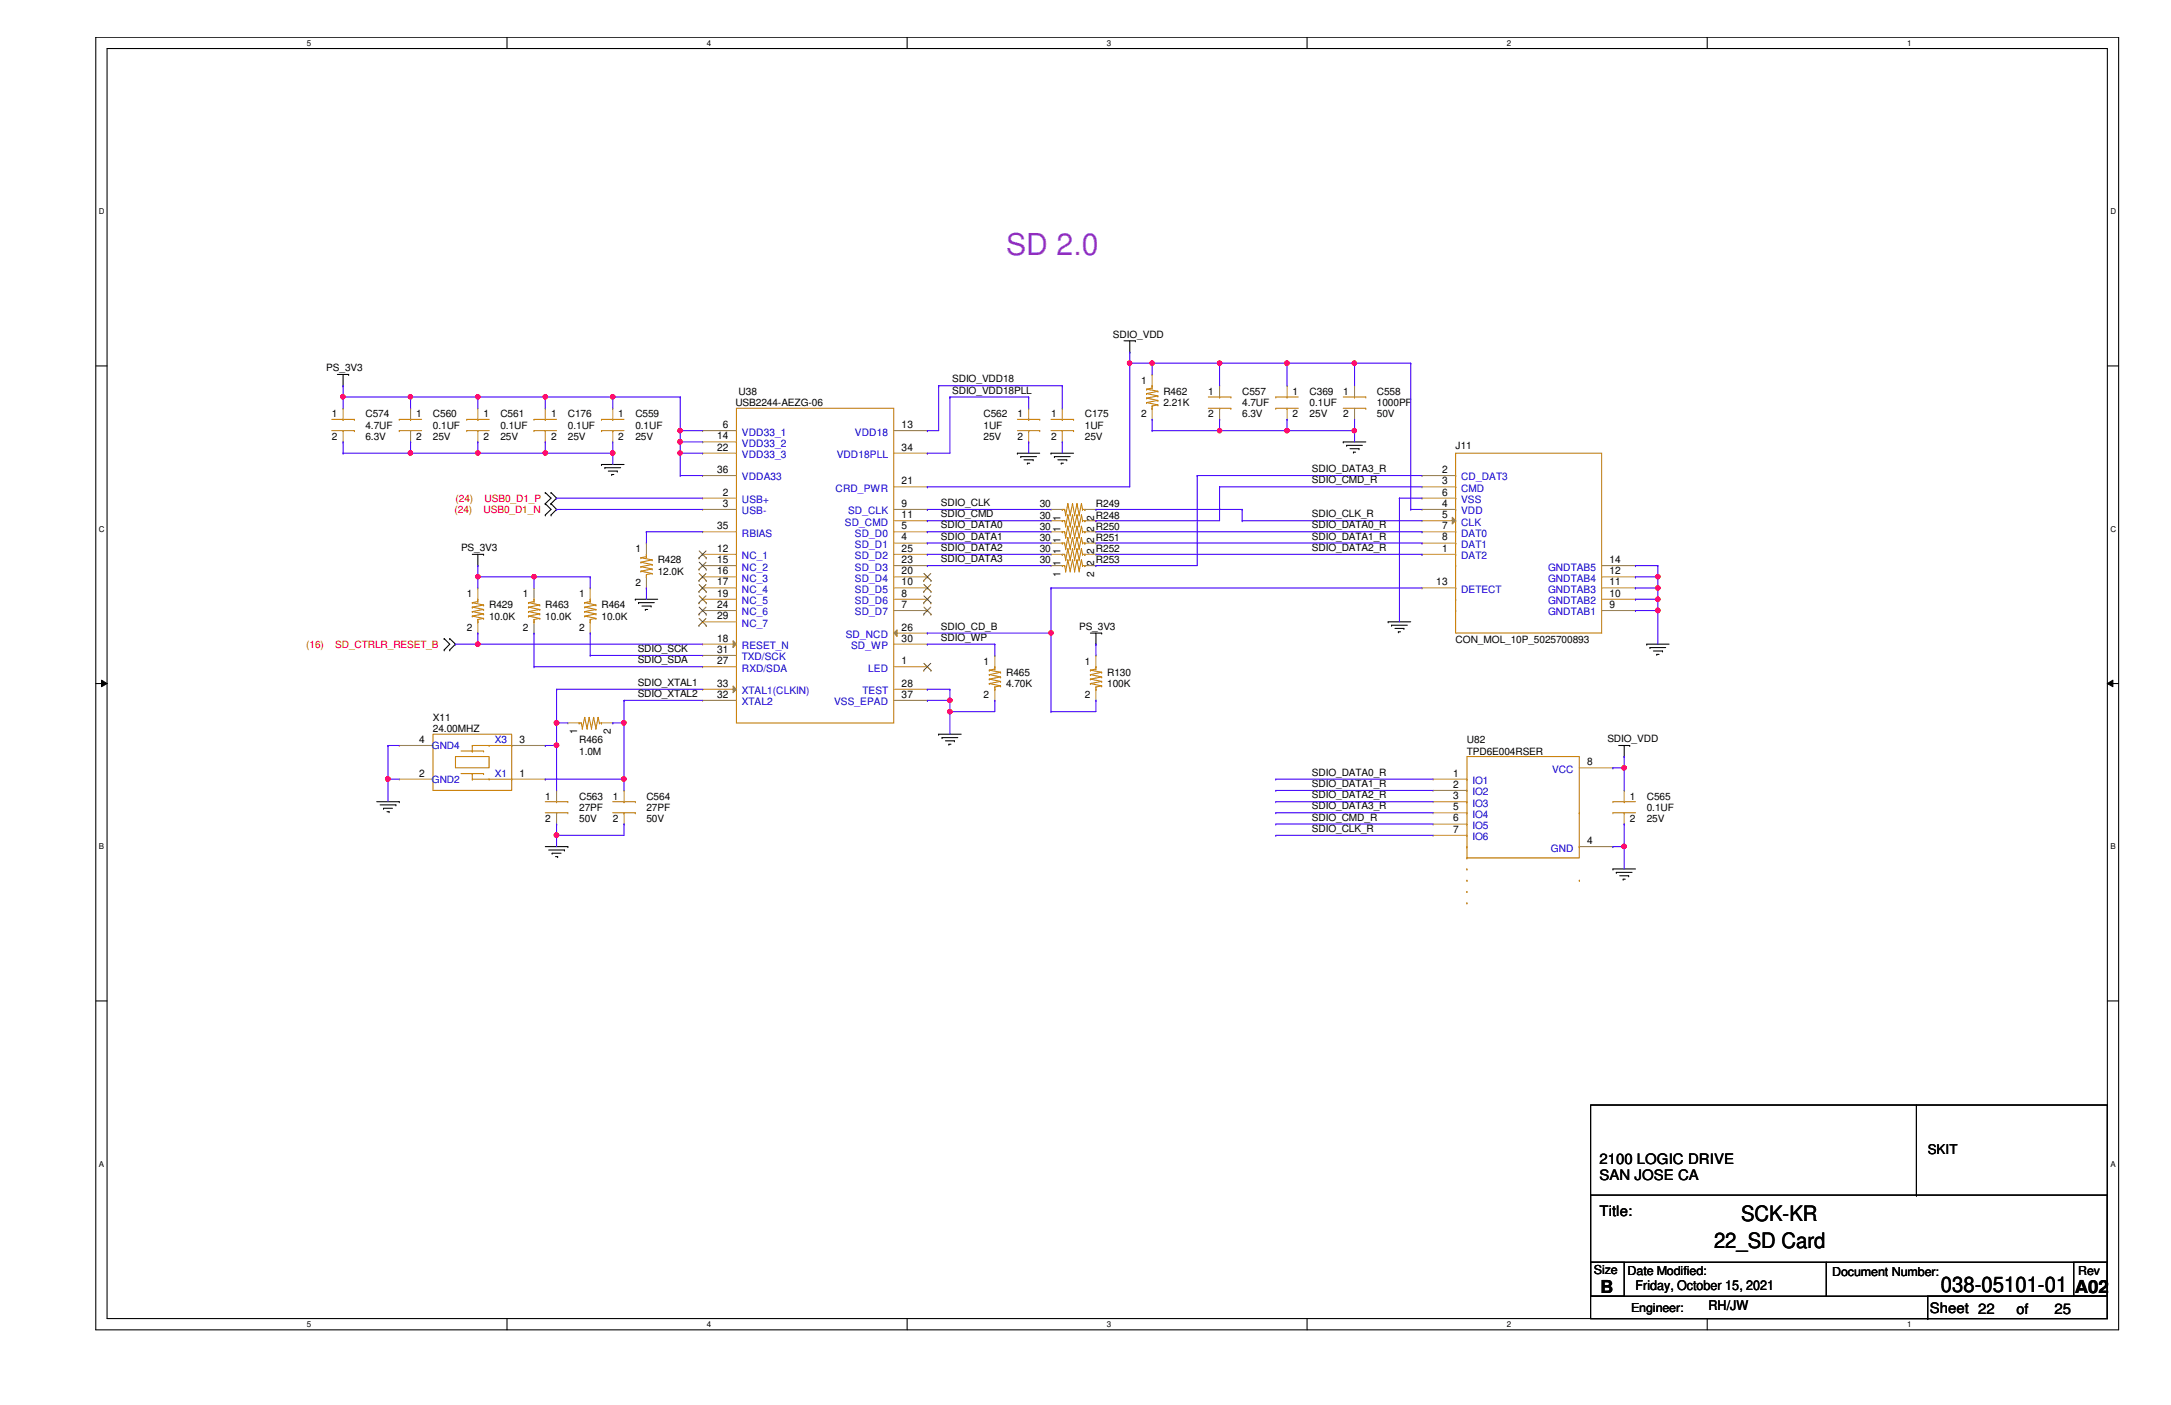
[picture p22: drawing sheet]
<svg xmlns="http://www.w3.org/2000/svg" width="432mm" height="279mm" viewBox="0 0 432 279" stroke-linecap="round" stroke-linejoin="round" font-family="sans-serif">
<defs><g id="words">
<text font-size="6" fill="#f0f" x="200.1" y="50.8">SD 2.0</text>
<g font-size="4.2">
<text x="346.3" y="242.8">SCK-KR</text>
<text x="340.9" y="248.2">22_SD Card</text>
<text x="386" y="256.9">038-05101-01</text>
</g>
<g font-size="3.6">
<text x="318.3" y="257">B</text>
<text x="412.7" y="257">A02</text>
</g>
<g font-size="2.9">
<text x="318.1" y="231.5">2100 LOGIC DRIVE</text>
<text x="318.1" y="234.7">SAN JOSE CA</text>
<text x="318.1" y="241.8">Title:</text>
<text x="383.8" y="261">Sheet 22</text>
<text x="401.1" y="261.2">of</text>
<text x="408.6" y="261.2">25</text>
</g>
<g font-size="2.7">
<text x="383.4" y="229.5">SKIT</text>
<text x="325.3" y="256.6">Friday, October 15, 2021</text>
<text x="339.8" y="260.6">RH/JW</text>
</g>
<g font-size="2.5">
<text x="317" y="253.3">Size</text>
<text x="323.7" y="253.5">Date Modified:</text>
<text x="364.4" y="253.7">Document Number:</text>
<text x="413.3" y="253.5">Rev</text>
<text x="324.4" y="260.9">Engineer:</text>
</g>
<g font-size="2">
<text x="221.4" y="67.1">SDIO_VDD</text>
<text x="64.9" y="73.8">PS_3V3</text>
<text x="189.4" y="76">SDIO_VDD18</text>
<text x="226.9" y="76.3">1</text>
<text x="66" y="83">1</text>
<text x="72.7" y="83">C574</text>
<text x="82.8" y="83">1</text>
<text x="86.1" y="83">C560</text>
<text x="96.2" y="83">1</text>
<text x="99.5" y="83">C561</text>
<text x="109.6" y="83">1</text>
<text x="112.9" y="83">C176</text>
<text x="123" y="83">1</text>
<text x="126.4" y="83">C559</text>
<text x="146.3" y="80.8">USB2244-AEZG-06</text>
<text x="146.9" y="78.5">U38</text>
<text x="189.4" y="78.3">SDIO_VDD18PLL</text>
<text x="195.6" y="83">C562</text>
<text x="202.4" y="83">1</text>
<text x="209" y="83">1</text>
<text x="215.8" y="83">C175</text>
<text x="226.9" y="83">2</text>
<text x="231.4" y="80.8">2.21K</text>
<text x="231.4" y="78.5">R462</text>
<text x="240.3" y="78.5">1</text>
<text x="240.3" y="83">2</text>
<text x="247.1" y="78.5">C557</text>
<text x="247.1" y="80.8">4.7UF</text>
<text x="247.1" y="83">6.3V</text>
<text x="257.1" y="78.5">1</text>
<text x="257.1" y="83">2</text>
<text x="260.5" y="78.5">C369</text>
<text x="260.5" y="80.8">0.1UF</text>
<text x="260.5" y="83">25V</text>
<text x="267.2" y="78.5">1</text>
<text x="267.2" y="83">2</text>
<text x="273.9" y="78.5">C558</text>
<text x="273.9" y="80.8">1000PF</text>
<text x="273.9" y="83">50V</text>
<text x="66" y="87.5">2</text>
<text x="72.7" y="85.2">4.7UF</text>
<text x="72.7" y="87.5">6.3V</text>
<text x="82.8" y="87.5">2</text>
<text x="86.1" y="85.2">0.1UF</text>
<text x="86.1" y="87.5">25V</text>
<text x="96.2" y="87.5">2</text>
<text x="99.5" y="85.2">0.1UF</text>
<text x="99.5" y="87.5">25V</text>
<text x="109.6" y="87.5">2</text>
<text x="112.9" y="85.2">0.1UF</text>
<text x="112.9" y="87.5">25V</text>
<text x="123" y="87.5">2</text>
<text x="126.4" y="85.2">0.1UF</text>
<text x="126.4" y="87.5">25V</text>
<text x="142.6" y="87.4">14</text>
<text x="142.6" y="89.6">22</text>
<text x="143.8" y="85.1">6</text>
<text x="179.3" y="85.1">13</text>
<text x="179.3" y="89.6">34</text>
<text x="195.6" y="85.2">1UF</text>
<text x="195.6" y="87.5">25V</text>
<text x="202.4" y="87.5">2</text>
<text x="209" y="87.5">2</text>
<text x="215.8" y="85.2">1UF</text>
<text x="215.8" y="87.5">25V</text>
<text x="289.5" y="89.2">J11</text>
<text x="142.6" y="94.1">36</text>
<text x="260.9" y="93.9">SDIO_DATA3_R</text>
<text x="286.8" y="94.1">2</text>
<text x="143.8" y="98.6">2</text>
<text x="143.8" y="100.8">3</text>
<text x="179.3" y="96.3">21</text>
<text x="179.3" y="100.8">9</text>
<text x="187.2" y="100.6">SDIO_CLK</text>
<text x="206.8" y="100.9">30</text>
<text x="218" y="100.9">R249</text>
<text x="260.9" y="96.1">SDIO_CMD_R</text>
<text x="286.8" y="96.3">3</text>
<text x="286.8" y="98.6">6</text>
<text x="286.8" y="100.8">4</text>
<text x="142.6" y="105.2">35</text>
<text x="179.3" y="103">11</text>
<text x="179.3" y="105.2">5</text>
<text x="179.3" y="107.5">4</text>
<text x="187.2" y="102.9">SDIO_CMD</text>
<text x="187.2" y="105.1">SDIO_DATA0</text>
<text x="187.2" y="107.3">SDIO_DATA1</text>
<text x="206.8" y="103.1">30</text>
<text x="206.8" y="107.6">30</text>
<text x="206.8" y="105.4">30</text>
<text x="210.9" y="108" transform="rotate(-90 210.9 108)">1</text>
<text x="210.9" y="105.7" transform="rotate(-90 210.9 105.7)">1</text>
<text x="210.9" y="103.5" transform="rotate(-90 210.9 103.5)">1</text>
<text x="217.6" y="108" transform="rotate(-90 217.6 108)">2</text>
<text x="217.6" y="105.7" transform="rotate(-90 217.6 105.7)">2</text>
<text x="217.6" y="103.5" transform="rotate(-90 217.6 103.5)">2</text>
<text x="218" y="103.1">R248</text>
<text x="218" y="107.6">R251</text>
<text x="218" y="105.4">R250</text>
<text x="260.9" y="102.9">SDIO_CLK_R</text>
<text x="260.9" y="105.1">SDIO_DATA0_R</text>
<text x="260.9" y="107.3">SDIO_DATA1_R</text>
<text x="286.8" y="103">5</text>
<text x="286.8" y="105.2">7</text>
<text x="286.8" y="107.5">8</text>
<text x="91.7" y="109.6">PS_3V3</text>
<text x="126.4" y="109.8">1</text>
<text x="130.8" y="112.1">R428</text>
<text x="142.6" y="109.7">12</text>
<text x="142.6" y="112">15</text>
<text x="179.3" y="109.7">25</text>
<text x="179.3" y="112">23</text>
<text x="187.2" y="111.8">SDIO_DATA3</text>
<text x="187.2" y="109.6">SDIO_DATA2</text>
<text x="206.8" y="109.8">30</text>
<text x="206.8" y="112.1">30</text>
<text x="210.9" y="112.5" transform="rotate(-90 210.9 112.5)">1</text>
<text x="210.9" y="110.2" transform="rotate(-90 210.9 110.2)">1</text>
<text x="217.6" y="112.5" transform="rotate(-90 217.6 112.5)">2</text>
<text x="217.6" y="110.2" transform="rotate(-90 217.6 110.2)">2</text>
<text x="218" y="109.8">R252</text>
<text x="218" y="112.1">R253</text>
<text x="260.9" y="109.6">SDIO_DATA2_R</text>
<text x="286.8" y="109.7">1</text>
<text x="320.1" y="112">14</text>
<text x="92.8" y="118.7">1</text>
<text x="104" y="118.7">1</text>
<text x="115.2" y="118.7">1</text>
<text x="126.4" y="116.5">2</text>
<text x="130.8" y="114.3">12.0K</text>
<text x="142.6" y="114.2">16</text>
<text x="142.6" y="116.4">17</text>
<text x="142.6" y="118.7">19</text>
<text x="179.3" y="114.2">20</text>
<text x="179.3" y="116.4">10</text>
<text x="179.3" y="118.7">8</text>
<text x="210.9" y="114.7" transform="rotate(-90 210.9 114.7)">1</text>
<text x="217.6" y="114.7" transform="rotate(-90 217.6 114.7)">2</text>
<text x="285.7" y="116.4">13</text>
<text x="320.1" y="118.7">10</text>
<text x="320.1" y="116.4">11</text>
<text x="320.1" y="114.2">12</text>
<text x="92.8" y="125.5">2</text>
<text x="97.3" y="123.2">10.0K</text>
<text x="97.3" y="121">R429</text>
<text x="104" y="125.5">2</text>
<text x="108.5" y="123.2">10.0K</text>
<text x="108.5" y="121">R463</text>
<text x="115.2" y="125.5">2</text>
<text x="119.6" y="123.2">10.0K</text>
<text x="119.6" y="121">R464</text>
<text x="142.6" y="120.9">24</text>
<text x="142.6" y="123.1">29</text>
<text x="179.3" y="120.9">7</text>
<text x="179.3" y="125.4">26</text>
<text x="187.2" y="125.2">SDIO_CD_B</text>
<text x="214.6" y="125.3">PS_3V3</text>
<text x="320.1" y="120.9">9</text>
<text x="126.8" y="129.7">SDIO_SCK</text>
<text x="126.8" y="131.9">SDIO_SDA</text>
<text x="142.6" y="127.6">18</text>
<text x="142.6" y="129.8">31</text>
<text x="179.3" y="127.6">30</text>
<text x="187.2" y="127.4">SDIO_WP</text>
<text x="289.5" y="127.9">CON_MOL_10P_5025700893</text>
<text x="126.8" y="136.4">SDIO_XTAL1</text>
<text x="142.6" y="132.1">27</text>
<text x="142.6" y="136.6">33</text>
<text x="179.3" y="132.1">1</text>
<text x="179.3" y="136.6">28</text>
<text x="195.6" y="132.2">1</text>
<text x="200.1" y="136.7">4.70K</text>
<text x="200.1" y="134.4">R465</text>
<text x="215.8" y="132.2">1</text>
<text x="220.2" y="136.7">100K</text>
<text x="220.2" y="134.4">R130</text>
<text x="86.1" y="143.3">X11</text>
<text x="126.8" y="138.6">SDIO_XTAL2</text>
<text x="142.6" y="138.8">32</text>
<text x="179.3" y="138.8">37</text>
<text x="195.6" y="138.9">2</text>
<text x="215.8" y="138.9">2</text>
<text x="83.4" y="147.7">4</text>
<text x="86.1" y="145.6">24.00MHZ</text>
<text x="103.3" y="147.7">3</text>
<text x="114.8" y="146" transform="rotate(-90 114.8 146)">1</text>
<text x="115.2" y="147.8">R466</text>
<text x="121.5" y="146" transform="rotate(-90 121.5 146)">2</text>
<text x="291.8" y="147.8">U82</text>
<text x="319.7" y="147.6">SDIO_VDD</text>
<text x="83.4" y="154.4">2</text>
<text x="103.3" y="154.4">1</text>
<text x="115.2" y="150.1">1.0M</text>
<text x="260.9" y="154.3">SDIO_DATA0_R</text>
<text x="289.1" y="154.4">1</text>
<text x="291.8" y="150.1">TPD6E004RSER</text>
<text x="315.7" y="152.2">8</text>
<text x="108.5" y="159">1</text>
<text x="115.2" y="159">C563</text>
<text x="115.2" y="161.2">27PF</text>
<text x="121.9" y="159">1</text>
<text x="128.6" y="159">C564</text>
<text x="128.6" y="161.2">27PF</text>
<text x="260.9" y="161">SDIO_DATA3_R</text>
<text x="260.9" y="156.5">SDIO_DATA1_R</text>
<text x="260.9" y="158.7">SDIO_DATA2_R</text>
<text x="289.1" y="156.7">2</text>
<text x="289.1" y="158.9">3</text>
<text x="289.1" y="161.1">5</text>
<text x="324.1" y="159">1</text>
<text x="327.5" y="159">C565</text>
<text x="327.5" y="161.2">0.1UF</text>
<text x="108.5" y="163.4">2</text>
<text x="115.2" y="163.4">50V</text>
<text x="121.9" y="163.4">2</text>
<text x="128.6" y="163.4">50V</text>
<text x="260.9" y="163.2">SDIO_CMD_R</text>
<text x="260.9" y="165.4">SDIO_CLK_R</text>
<text x="289.1" y="165.6">7</text>
<text x="289.1" y="163.4">6</text>
<text x="315.7" y="167.9">4</text>
<text x="324.1" y="163.4">2</text>
<text x="327.5" y="163.4">25V</text>
</g>
<g font-size="2" fill="#00c">
<text x="147.6" y="86.6">VDD33_1</text>
<text x="147.6" y="88.9">VDD33_2</text>
<text x="170.1" y="86.6">VDD18</text>
<text x="147.6" y="91.1">VDD33_3</text>
<text x="147.6" y="95.5">VDDA33</text>
<text x="166.4" y="91.1">VDD18PLL</text>
<text x="290.6" y="95.5">CD_DAT3</text>
<text x="147.6" y="100">USB+</text>
<text x="166.2" y="97.8">CRD_PWR</text>
<text x="290.6" y="97.8">CMD</text>
<text x="290.6" y="100">VSS</text>
<text x="147.6" y="106.7">RBIAS</text>
<text x="147.6" y="102.3">USB-</text>
<text x="168.1" y="104.5">SD_CMD</text>
<text x="168.7" y="102.3">SD_CLK</text>
<text x="170.1" y="106.7">SD_D0</text>
<text x="290.6" y="102.3">VDD</text>
<text x="290.6" y="104.5">CLK</text>
<text x="290.6" y="106.7">DAT0</text>
<text x="147.6" y="111.2">NC_1</text>
<text x="147.6" y="113.5">NC_2</text>
<text x="170.1" y="109">SD_D1</text>
<text x="170.1" y="111.2">SD_D2</text>
<text x="170.1" y="113.5">SD_D3</text>
<text x="290.6" y="109">DAT1</text>
<text x="290.6" y="111.2">DAT2</text>
<text x="307.9" y="113.5">GNDTAB5</text>
<text x="147.6" y="115.7">NC_3</text>
<text x="147.6" y="117.9">NC_4</text>
<text x="170.1" y="115.7">SD_D4</text>
<text x="170.1" y="117.9">SD_D5</text>
<text x="290.6" y="117.9">DETECT</text>
<text x="307.9" y="117.9">GNDTAB3</text>
<text x="307.9" y="115.7">GNDTAB4</text>
<text x="147.6" y="120.1">NC_5</text>
<text x="147.6" y="122.4">NC_6</text>
<text x="147.6" y="124.6">NC_7</text>
<text x="170.1" y="120.1">SD_D6</text>
<text x="170.1" y="122.4">SD_D7</text>
<text x="307.9" y="122.4">GNDTAB1</text>
<text x="307.9" y="120.1">GNDTAB2</text>
<text x="147.6" y="129.1">RESET_N</text>
<text x="147.6" y="131.3">TXD/SCK</text>
<text x="168.2" y="126.9">SD_NCD</text>
<text x="169.3" y="129.1">SD_WP</text>
<text x="147.6" y="133.6">RXD/SDA</text>
<text x="172.7" y="133.6">LED</text>
<text x="147.6" y="138">XTAL1(CLKIN)</text>
<text x="147.6" y="140.2">XTAL2</text>
<text x="165.9" y="140.2">VSS_EPAD</text>
<text x="171.6" y="138">TEST</text>
<text x="85.9" y="148.9">GND4</text>
<text x="98.4" y="147.8">X3</text>
<text x="85.9" y="155.7">GND2</text>
<text x="98.4" y="154.5">X1</text>
<text x="292.9" y="155.9">IO1</text>
<text x="308.7" y="153.7">VCC</text>
<text x="292.9" y="158.2">IO2</text>
<text x="292.9" y="160.4">IO3</text>
<text x="292.9" y="167.1">IO6</text>
<text x="292.9" y="164.8">IO5</text>
<text x="292.9" y="162.6">IO4</text>
<text x="308.5" y="169.3">GND</text>
</g>
<g font-size="2" fill="#f00">
<text x="90.4" y="102">(24)</text>
<text x="90.6" y="99.8">(24)</text>
<text x="96.2" y="102">USB0_D1_N</text>
<text x="96.4" y="99.8">USB0_D1_P</text>
<text x="60.9" y="128.8">(16)</text>
<text x="66.7" y="128.8">SD_CTRLR_RESET_B</text>
</g>
<g font-size="1.6">
<text x="61" y="9.1">5</text>
<text x="140.6" y="9.1">4</text>
<text x="220.2" y="9.1">3</text>
<text x="299.7" y="9.1">2</text>
<text x="379.3" y="9.1">1</text>
<text x="19.6" y="42.6">D</text>
<text x="419.7" y="42.6">D</text>
<text x="19.6" y="105.7">C</text>
<text x="419.7" y="105.7">C</text>
<text x="19.6" y="168.9">B</text>
<text x="419.7" y="168.9">B</text>
<text x="19.6" y="232">A</text>
<text x="419.7" y="232">A</text>
<text x="61" y="263.9">5</text>
<text x="140.6" y="263.9">4</text>
<text x="220.2" y="263.9">3</text>
<text x="299.7" y="263.9">2</text>
<text x="379.3" y="263.9">1</text>
</g>
</g></defs>
<path d="M19.1 7.4h402.3v257.1h-402.3zM21.3 9.7h397.8v252.5h-397.8z" fill="none" stroke="#000" stroke-width=".21"/>
<g fill="#fff">
<path d="M61 7.7h.9v1.7h-.9z"/>
<path d="M61 262.5h.9v1.7h-.9z"/>
</g>
<path d="M100.8 7.4v2.3M100.8 262.2v2.3" fill="none" stroke="#000" stroke-width=".21"/>
<g fill="#fff">
<path d="M140.6 7.7h.9v1.7h-.9z"/>
<path d="M140.6 262.5h.9v1.7h-.9z"/>
</g>
<path d="M180.4 7.4v2.3M180.4 262.2v2.3" fill="none" stroke="#000" stroke-width=".21"/>
<g fill="#fff">
<path d="M220.2 7.7h.9v1.7h-.9z"/>
<path d="M220.2 262.5h.9v1.7h-.9z"/>
</g>
<path d="M260 7.4v2.3M260 262.2v2.3" fill="none" stroke="#000" stroke-width=".21"/>
<g fill="#fff">
<path d="M299.7 7.7h.9v1.7h-.9z"/>
<path d="M299.7 262.5h.9v1.7h-.9z"/>
</g>
<path d="M339.6 7.4v2.3M339.6 262.2v2.3" fill="none" stroke="#000" stroke-width=".21"/>
<g fill="#fff">
<path d="M379.3 7.7h.9v1.7h-.9z"/>
<path d="M379.3 262.5h.9v1.7h-.9z"/>
<path d="M19.6 41.2h1.2v1.8h-1.2z"/>
<path d="M419.7 41.2h1.2v1.8h-1.2z"/>
<path d="M19.6 104.3h1.2v1.8h-1.2z"/>
<path d="M419.7 104.3h1.2v1.8h-1.2z"/>
</g>
<path d="M19.1 72.8h2.2M419.1 72.8h2.3" fill="none" stroke="#000" stroke-width=".21"/>
<g fill="#fff">
<path d="M19.6 167.5h1.1v1.7h-1.1z"/>
<path d="M419.7 167.5h1.1v1.7h-1.1z"/>
</g>
<path d="M19.1 135.9h2.2M419.1 135.9h2.3" fill="none" stroke="#000" stroke-width=".21"/>
<path d="M20.2 135.3l1.1 .6-1.1 .7zM419.1 135.9l1.1-.6v1.3z" fill="#000"/>
<path d="M20.2 135.3l1.1 .6-1.1 .7zM419.1 135.9l1.1-.6v1.3z" fill="none" stroke="#000" stroke-width=".2"/>
<g fill="#fff">
<path d="M19.6 230.6h1.1v1.8h-1.1z"/>
<path d="M419.7 230.6h1.1v1.8h-1.1z"/>
</g>
<g fill="none" stroke="#000" stroke-width=".21">
<path d="M67.1 74.5h2.2M68.2 76.7h.1M68.2 74.5v2.2M69.3 74.5h.1M223.6 67.8h2.2M224.7 70h.1M224.7 67.8v2.2M225.8 67.8h.1M108.5 98h.1M108.5 98l1.1 1.1-1.1 1.1M109.6 98h.1M109.6 98l1.1 1.1-1.1 1.1"/>
<path d="M119.6 92.4h.1M119.6 92.4h4.5M120.3 93h.1M120.3 93h3.1M121 93.7h1.8M121.7 94.4h.1M121.7 94.4h.4M122.8 93.7h.1M202.4 90.1h.1M202.4 90.1h4.4M203 90.8h.1M203 90.8h3.2"/>
<path d="M203.7 91.4h1.8M204.3 92.1h.1M204.3 92.1h.5M205.5 91.4h.1M209 90.1h.1M209 90.1h4.5M209.7 90.8h.1M209.7 90.8h3.2M210.4 91.4h1.8M211.1 92.1h.1M211.1 92.1h.4M212.2 91.4h.1"/>
<path d="M267.2 87.9h.1M267.2 87.9h4.5M267.8 88.6h.1M267.8 88.6h3.2M268.5 89.2h1.8M269.2 89.9h.1M269.2 89.9h.4M270.3 89.2h.1M93.9 110.2h2.3M95 112.5h.1M95 110.2v2.3M96.2 110.2h.1"/>
<path d="M108.5 102.4h.1M108.5 100.2h.1M108.5 100.2l1.1 1.1-1.1 1.1M109.6 100.2h.1M109.6 102.4h.1M109.6 100.2l1.1 1.1-1.1 1.1M126.4 119.2h.1M126.4 119.2h4.4M127 119.8h.1M127 119.8h3.1M88.3 129.2h.1M88.3 127h.1"/>
<path d="M88.3 127l1.2 1.1-1.2 1.1M89.5 127h.1M89.5 129.2h.1M89.5 127l1.1 1.1-1.1 1.1M127.7 120.5h1.8M128.4 121.2h.1M128.4 121.2h.4M129.5 120.5h.1M216.9 125.9h2.2M218 128.1h.1M218 125.9v2.2M219.1 125.9h.1"/>
<path d="M276.1 123.7h.1M276.1 123.7h4.5M276.8 124.3h.1M276.8 124.3h3.1M277.5 125h1.7M278.1 125.6h.1M278.1 125.6h.5M279.2 125h.1M327.5 128.1h.1M327.5 128.1h4.5M328.2 128.8h.1M328.2 128.8h3.1"/>
<path d="M328.8 129.5h1.9M329.5 130.1h.1M329.5 130.1h.5M330.7 129.5h.1M74.9 159.4h4.5M79.4 159.4h.1M186.7 146h.1M186.7 146h4.5M187.4 146.7h.1M187.4 146.7h3.1M188 147.3h1.8M188.7 148h.1"/>
<path d="M188.7 148h.4M189.8 147.3h.1M321.9 148.3h2.2M323 150.5h.1M323 148.3v2.2M324.1 148.3h.1M75.6 160.1h3.1M76.3 160.7h.1M76.3 160.7h1.8M77 161.4h.4M77.4 161.4h.1M78.7 160.1h.1"/>
<path d="M108.5 168.4h4.4M109.1 169h3.2M109.8 169.7h.1M109.8 169.7h1.8M110.5 170.3h.4M110.9 170.3h.1M112.3 169h.1M112.9 168.4h.1M320.8 172.8h.1M320.8 172.8h4.5M321.5 173.5h.1M321.5 173.5h3.1"/>
<path d="M322.2 174.2h1.7M322.8 174.8h.1M322.8 174.8h.5M323.9 174.2h.1M19.1 199.1h2.2M419.1 199.1h2.3M316.4 219.8h102.7v42.4h-102.7zM381.2 219.8v17.9M316.4 237.7h102.7v13.3h-102.7zM381.2 237.7h.1M316.4 251h46.9v6.8h-46.9zM316.4 251h6.6v6.8h-6.6z"/>
<path d="M363.3 251h55.8v6.8h-55.8zM383.4 257.8h35.7v4.4h-35.7zM412.5 251h6.6v6.8h-6.6zM316.4 262.2h67M383.4 262.2h.1"/>
</g>
<g fill="none" stroke="#cc8006" stroke-width=".21">
<path d="M267.2 79h4.5M269.4 79h.1M271.7 79h.1M106.2 85.6h.1M106.2 83.4h.1M106.2 85.6h4.5M106.2 83.4h4.5M108.5 85.6h.1M108.5 83.4h.1M202.4 85.6h4.4M202.4 83.4h4.4M204.6 85.6h.1"/>
<path d="M204.6 83.4h.1M206.8 85.6h.1M206.8 83.4h.1M267.2 81.2h4.5M269.4 81.2h.1M271.7 81.2h.1M289.5 90.1h29.1v35.8h-29.1zM289.5 94.6h.1M289.5 99.1h.1M289.5 96.8h.1M105.1 119.8h.1M105.1 119.8l2.3 .5"/>
<path d="M106.2 119.2h.1M106.2 119.6h.1M106.2 119.2v.4M106.2 119.6l-1.1 .2M127.5 113.6h.1M127.5 112.7h.1M127.5 111.8h.1M127.5 110.9h.1M127.5 110.9l2.2 .4M127.5 113.6l2.2 .4M127.5 112.7l2.2 .5M127.5 111.8l2.2 .5"/>
<path d="M128.6 110.2h.1M128.6 114.7h.1M128.6 114.3h.1M128.6 110.7h.1M128.6 110.2v.5M128.6 114.3v.4M128.6 110.7l-1.1 .2M129.7 111.3h.1M129.7 114h.1M129.7 113.2h.1M129.7 112.3h.1M129.7 114l-1.1 .3"/>
<path d="M129.7 113.2l-2.2 .4M129.7 112.3l-2.2 .4M129.7 111.3l-2.2 .5M211.3 110.2h.1M211.3 101.3h.1M211.3 112.5h.1M211.3 110.2h.5M211.3 101.3h.5M211.3 112.5h.5M211.8 110.2h.1M211.8 101.3h.1M211.8 112.5h.1"/>
<path d="M211.8 110.2l.2 1.1M211.8 101.3l.2 1.1M211.8 112.5l.2 1.1M212 111.3h.1M212 102.4h.1M212 113.6h.1M212.4 109.1h.1M212.4 100.2h.1M212.4 111.3h.1M212.4 109.1l-.4 2.2M212.4 109.1l.5 2.2M212.4 100.2l-.4 2.2"/>
<path d="M212.4 100.2l.5 2.2M212.4 111.3l-.4 2.3M212.4 111.3l.5 2.3M212.9 111.3h.1M212.9 102.4h.1M212.9 113.6h.1M213.3 109.1h.1M213.3 100.2h.1M213.3 111.3h.1M213.3 109.1l.4 2.2M213.3 109.1l-.4 2.2M213.3 100.2l.4 2.2"/>
<path d="M213.3 100.2l-.4 2.2M213.3 111.3l.4 2.3M213.3 111.3l-.4 2.3M213.7 111.3h.1M213.7 102.4h.1M213.7 113.6h.1M214.2 109.1h.1M214.2 100.2h.1M214.2 111.3h.1M214.2 109.1l.4 2.2M214.2 109.1l-.5 2.2M214.2 100.2l.4 2.2"/>
<path d="M214.2 100.2l-.5 2.2M214.2 111.3l.4 2.3M214.2 111.3l-.5 2.3M214.6 111.3h.1M214.6 102.4h.1M214.6 113.6h.1M215.1 109.1h.1M215.1 100.2h.1M215.1 111.3h.1M215.1 109.1l.2 1.1M215.1 109.1l-.5 2.2M215.1 100.2l.2 1.1"/>
<path d="M215.1 100.2l-.5 2.2M215.1 111.3l.2 1.2M215.1 111.3l-.5 2.3M215.3 110.2h.1M215.3 101.3h.1M215.3 112.5h.1M215.3 110.2h.5M215.3 101.3h.5M215.3 112.5h.5M215.8 110.2h.1M215.8 101.3h.1M215.8 112.5h.1"/>
<path d="M289.5 119.2h.1M289.5 101.3h.1M289.5 116.9h.1M289.5 112.5h.1M289.5 110.2h.1M289.5 108h.1M289.5 105.7h.1M289.5 103.5h.1M105.1 122.5h.1M105.1 121.6h.1M105.1 120.7h.1M105.1 122.5l2.3 .5"/>
<path d="M105.1 121.6l2.3 .5M105.1 120.7l2.3 .5M106.2 123.7h.1M106.2 123.2h.1M106.2 123.2v.5M107.4 120.3h.1M107.4 123h.1M107.4 122.1h.1M107.4 121.2h.1M107.4 123l-1.2 .2M107.4 122.1l-2.3 .4M107.4 121.2l-2.3 .4"/>
<path d="M107.4 120.3l-2.3 .4M216.9 135.9h.1M216.9 135h.1M216.9 134.2h.1M216.9 133.3h.1M216.9 133.3l2.2 .4M216.9 135.9l2.2 .5M216.9 135l2.2 .5M216.9 134.2l2.2 .4M218 132.6h.1M218 137.1h.1M218 136.6h.1"/>
<path d="M218 133.1h.1M218 132.6v.5M218 136.6v.5M218 133.1l-1.1 .2M219.1 133.7h.1M219.1 136.4h.1M219.1 135.5h.1M219.1 134.6h.1M219.1 136.4l-1.1 .2M219.1 135.5l-2.2 .4M219.1 134.6l-2.2 .4M219.1 133.7l-2.2 .5"/>
<path d="M289.5 121.4h.1M121.9 159.4h4.5M124.1 159.4h.1M126.4 159.4h.1M291.8 150.5h22.3v20.1h-22.3zM291.8 159.4h.1M291.8 157.2h.1M291.8 154.9h.1M320.8 159.4h.1M320.8 159.4h4.5M323 159.4h.1M121.9 161.6h4.5"/>
<path d="M124.1 161.6h.1M126.4 161.6h.1M291.8 175h.1M291.8 179.5h.1M291.8 177.3h.1M291.8 170.6h.1M291.8 168.4h.1M291.8 166.1h.1M291.8 163.9h.1M291.8 161.6h.1M291.8 172.8h.1M314.1 168.4h.1"/>
<path d="M314.1 161.6h.1M314.1 175h.1M320.8 161.6h.1M320.8 161.6h4.5M323 161.6h.1"/>
</g>
<g fill="none" stroke="#a84" stroke-width=".21">
<path d="M269.4 76.7h.1M269.4 76.7v2.3M108.5 81.2h.1M108.5 87.9h.1M108.5 81.2v2.2M108.5 85.6v2.3M204.6 81.2h.1M204.6 87.9h.1M204.6 81.2v2.2M204.6 85.6v2.3M269.4 83.4h.1M269.4 81.2v2.2"/>
<path d="M282.8 94.6h.1M282.8 96.8h.1M282.8 99.1h.1M282.8 94.6h6.7M282.8 96.8h6.7M282.8 99.1h6.7M106.2 116.9h.1M106.2 116.9v2.3M128.6 108h.1M128.6 116.9h.1M128.6 108v2.2M128.6 114.7v2.2"/>
<path d="M209 110.2h.1M209 101.3h.1M209 112.5h.1M209 110.2h2.3M209 101.3h2.3M209 112.5h2.3M215.8 110.2h2.2M215.8 101.3h2.2M215.8 112.5h2.2M218 110.2h.1M218 101.3h.1M218 112.5h.1"/>
<path d="M282.8 101.3h.1M282.8 101.3h6.7M106.2 125.9h.1M106.2 123.7v2.2M218 130.3h.1M218 139.3h.1M218 130.3v2.3M218 137.1v2.2M124.1 157.2h.1M124.1 157.2v2.2M285 154.9h.1M285 157.2h.1"/>
<path d="M285 159.4h.1M285 154.9h6.8M285 157.2h6.8M285 159.4h6.8M314.1 152.7h6.7M320.8 152.7h.1M323 157.2h.1M323 157.2v2.2M124.1 163.9h.1M124.1 161.6v2.3M285 166.1h.1M285 163.9h.1"/>
<path d="M285 161.6h.1M285 166.1h6.8M285 163.9h6.8M285 161.6h6.8M314.1 168.4h6.7M320.8 168.4h.1M323 163.9h.1M323 161.6v2.3"/>
</g>
<path d="M288.8 102.9l.7 .6-.7 .7z" fill="#a84"/>
<g fill="none" stroke="#a84" stroke-width=".21">
<path d="M229.2 74.5h.1M229.2 74.5v2.2M256 76.7h.1M256 76.7v2.3M68.2 81.2h.1M68.2 87.9h.1M68.2 81.2v2.2M68.2 85.6v2.3M81.7 81.2h.1M81.7 87.9h.1M81.7 81.2v2.2M81.7 85.6v2.3"/>
<path d="M95 81.2h.1M95 87.9h.1M95 81.2v2.2M95 85.6v2.3M177.8 96.8h6.6M184.4 96.8h.1M211.3 81.2h.1M211.3 87.9h.1M211.3 81.2v2.2M211.3 85.6v2.3M229.2 83.4h.1M229.2 81.2v2.2"/>
<path d="M256 83.4h.1M256 81.2v2.2M95 116.9h.1M95 116.9v2.3M117.4 116.9h.1M117.4 116.9v2.3M139.7 110.2h.1M139.7 112.5h.1M139.7 114.7h.1M139.7 116.9h.1M139.7 119.2h.1M139.7 105.7h.1"/>
<path d="M139.7 105.7h6.8M139.7 110.2h6.8M139.7 116.9h6.8M139.7 119.2h6.8M139.7 114.7h6.8M139.7 112.5h6.8M209 103.5h.1M209 108h.1M209 103.5h2.3M209 108h2.3M215.8 103.5h2.2M215.8 108h2.2"/>
<path d="M218 103.5h.1M218 108h.1M282.8 103.5h.1M282.8 105.7h.1M282.8 108h.1M282.8 110.2h.1M282.8 116.9h.1M282.8 103.5h6.7M282.8 105.7h6.7M282.8 108h6.7M282.8 110.2h6.7M282.8 116.9h6.7"/>
<path d="M288.8 102.9l.7 .6-.7 .7zM318.6 116.9h6.7M318.6 119.2h6.7M318.6 114.7h6.7M318.6 112.5h6.7M325.3 119.2h.1M325.3 116.9h.1M325.3 114.7h.1M325.3 112.5h.1M95 125.9h.1M95 123.7v2.2M117.4 125.9h.1"/>
<path d="M117.4 123.7v2.2M139.7 121.4h.1M139.7 123.7h.1M139.7 121.4h6.8M139.7 123.7h6.8M177.8 132.6h6.6M184.4 132.6h.1M197.9 130.3h.1M197.9 139.3h.1M197.9 130.3v2.3M197.9 137.1v2.2M318.6 121.4h6.7"/>
<path d="M325.3 121.4h.1M79.4 148.3h.1M79.4 154.9h.1M79.4 148.3h6.7M79.4 154.9h6.7M101.8 148.3h6.7M101.8 154.9h6.7M108.5 148.3h.1M108.5 154.9h.1M110.7 157.2h.1M110.7 157.2v2.2M110.7 163.9h.1"/>
<path d="M110.7 161.6v2.3"/>
</g>
<g fill="none" stroke="#cc8006" stroke-width=".21">
<path d="M228 79.2h.1M228 78.3h.1M228 77.4h.1M228 77.4l2.3 .4M228 79.2l2.3 .4M228 78.3l2.3 .4M229.2 76.7h.1M229.2 77.2h.1M229.2 76.7v.5M229.2 77.2l-1.2 .2M230.3 77.8h.1M230.3 79.6h.1"/>
<path d="M230.3 78.7h.1M230.3 79.6l-2.3 .5M230.3 78.7l-2.3 .5M230.3 77.8l-2.3 .5M253.7 79h.1M253.7 79h4.5M256 79h.1M66 85.6h4.5M66 83.4h4.5M68.2 85.6h.1M68.2 83.4h.1M70.5 85.6h.1"/>
<path d="M70.5 83.4h.1M79.4 85.6h.1M79.4 83.4h.1M79.4 85.6h4.5M79.4 83.4h4.5M81.7 85.6h.1M81.7 83.4h.1M92.8 85.6h.1M92.8 83.4h.1M92.8 85.6h4.5M92.8 83.4h4.5M95 85.6h.1"/>
<path d="M95 83.4h.1M146.5 81.2h31.3v62.6h-31.3zM209 85.6h4.5M209 83.4h4.5M211.3 85.6h.1M211.3 83.4h.1M213.5 85.6h.1M213.5 83.4h.1M228 80.1h.1M228 80.1l2.3 .4M229.2 81.2h.1M229.2 80.7h.1"/>
<path d="M229.2 80.7v.5M230.3 80.5h.1M230.3 80.5l-1.1 .2M253.7 81.2h.1M253.7 81.2h4.5M256 81.2h.1M93.9 119.8h.1M93.9 119.8l2.3 .5M95 119.2h.1M95 119.6h.1M95 119.2v.4M95 119.6l-1.1 .2"/>
<path d="M116.3 119.8h.1M116.3 119.8l2.2 .5M117.4 119.2h.1M117.4 119.6h.1M117.4 119.2v.4M117.4 119.6l-1.1 .2M211.3 103.5h.1M211.3 108h.1M211.3 103.5h.5M211.3 108h.5M211.8 103.5h.1M211.8 108h.1"/>
<path d="M211.8 103.5l.2 1.1M211.8 108l.2 1.1M212 104.6h.1M212 109.1h.1M212.4 102.4h.1M212.4 106.9h.1M212.4 102.4l-.4 2.2M212.4 102.4l.5 2.2M212.4 106.9l-.4 2.2M212.4 106.9l.5 2.2M212.9 104.6h.1M212.9 109.1h.1"/>
<path d="M213.3 102.4h.1M213.3 106.9h.1M213.3 102.4l.4 2.2M213.3 102.4l-.4 2.2M213.3 106.9l.4 2.2M213.3 106.9l-.4 2.2M213.7 104.6h.1M213.7 109.1h.1M214.2 102.4h.1M214.2 106.9h.1M214.2 102.4l.4 2.2M214.2 102.4l-.5 2.2"/>
<path d="M214.2 106.9l.4 2.2M214.2 106.9l-.5 2.2M214.6 104.6h.1M214.6 109.1h.1M215.1 102.4h.1M215.1 106.9h.1M215.1 102.4l.2 1.1M215.1 102.4l-.5 2.2M215.1 106.9l.2 1.1M215.1 106.9l-.5 2.2M215.3 103.5h.1M215.3 108h.1"/>
<path d="M215.3 103.5h.5M215.3 108h.5M215.8 103.5h.1M215.8 108h.1M93.9 122.5h.1M93.9 121.6h.1M93.9 120.7h.1M93.9 122.5l2.3 .5M93.9 121.6l2.3 .5M93.9 120.7l2.3 .5M95 123.7h.1M95 123.2h.1"/>
<path d="M95 123.2v.5M96.2 120.3h.1M96.2 123h.1M96.2 122.1h.1M96.2 121.2h.1M96.2 123l-1.2 .2M96.2 122.1l-2.3 .4M96.2 121.2l-2.3 .4M96.2 120.3l-2.3 .4M116.3 122.5h.1M116.3 121.6h.1M116.3 120.7h.1"/>
<path d="M116.3 122.5l2.2 .5M116.3 121.6l2.2 .5M116.3 120.7l2.2 .5M117.4 123.7h.1M117.4 123.2h.1M117.4 123.2v.5M118.5 120.3h.1M118.5 123h.1M118.5 122.1h.1M118.5 121.2h.1M118.5 123l-1.1 .2M118.5 122.1l-2.2 .4"/>
<path d="M118.5 121.2l-2.2 .4M118.5 120.3l-2.2 .4M196.8 135.9h.1M196.8 135h.1M196.8 134.2h.1M196.8 133.3h.1M196.8 133.3l2.2 .4M196.8 135.9l2.2 .5M196.8 135l2.2 .5M196.8 134.2l2.2 .4M197.9 132.6h.1M197.9 137.1h.1"/>
<path d="M197.9 136.6h.1M197.9 133.1h.1M197.9 132.6v.5M197.9 136.6v.5M197.9 133.1l-1.1 .2M199 133.7h.1M199 136.4h.1M199 135.5h.1M199 134.6h.1M199 136.4l-1.1 .2M199 135.5l-2.2 .4M199 134.6l-2.2 .4"/>
<path d="M199 133.7l-2.2 .5M86.1 146h15.7v11.2h-15.7zM90.6 150.5h6.7v2.2h-6.7zM91.7 149.4h4.5M91.7 153.8h4.5M93.9 153.8h.1M93.9 154.9h.1M93.9 149.4h.1M93.9 148.3h.1M93.9 148.3h7.9M93.9 148.3v1.1M93.9 153.8v1.1"/>
<path d="M93.9 154.9h7.9M96.2 149.4h.1M96.2 153.8h.1M97.3 154.9h.1M97.3 148.3h.1M101.8 148.3h.1M101.8 154.9h.1M108.5 159.4h4.4M110.7 159.4h.1M112.9 159.4h.1M108.5 161.6h4.4M110.7 161.6h.1"/>
<path d="M112.9 161.6h.1"/>
</g>
<g fill="none" stroke="#804000" stroke-width=".2">
<path d="M139 111h.1M139 113.2h.1M139 115.4h.1M139 117.6h.1M139 119.9h.1M139.1 109.6l1.4 1.4M139.1 111.8l1.4 1.4M139.1 114l1.4 1.4M139.1 116.2l1.4 1.4M139.1 118.5l1.4 1.4M140.4 109.6l-1.4 1.4M140.4 111.8l-1.4 1.4"/>
<path d="M140.4 114l-1.4 1.4M140.4 116.2l-1.4 1.4M140.4 118.5l-1.4 1.4M140.5 111h.1M140.5 113.2h.1M140.5 115.4h.1M140.5 117.6h.1M140.5 119.9h.1M139 122.1h.1M139 124.4h.1M139.1 120.7l1.4 1.4M139.1 123l1.4 1.4"/>
<path d="M140.4 120.7l-1.4 1.4M140.4 123l-1.4 1.4M140.5 122.1h.1M140.5 124.4h.1M183.7 133.3h.1M183.8 131.9l1.4 1.4M185.1 131.9l-1.4 1.4M185.2 133.3h.1"/>
</g>
<path d="M145.8 127.4l.7 .7-.7 .7z" fill="#a84"/>
<g fill="none" stroke="#a84" stroke-width=".21">
<path d="M177.8 101.3h6.6M177.8 103.5h6.6M177.8 105.7h6.6M177.8 108h6.6M177.8 110.2h6.6M177.8 112.5h6.6M177.8 114.7h6.6M177.8 116.9h6.6M177.8 119.2h6.6M184.4 101.3h.1M184.4 103.5h.1M184.4 105.7h.1"/>
<path d="M184.4 108h.1M184.4 110.2h.1M184.4 112.5h.1M184.4 114.7h.1M184.4 116.9h.1M184.4 119.2h.1M139.7 128.1h.1M139.7 132.6h.1M139.7 128.1h6.8M139.7 132.6h6.8M145.8 127.4l.7 .7-.7 .7zM177.8 121.4h6.6"/>
<path d="M184.4 121.4h.1"/>
</g>
<g fill="none" stroke="#804000" stroke-width=".2">
<path d="M183.7 115.4h.1M183.7 117.6h.1M183.7 119.9h.1M183.8 114l1.4 1.4M183.8 116.2l1.4 1.4M183.8 118.5l1.4 1.4M185.1 114l-1.4 1.4M185.1 116.2l-1.4 1.4M185.1 118.5l-1.4 1.4M185.2 115.4h.1M185.2 117.6h.1M185.2 119.9h.1"/>
<path d="M183.7 122.1h.1M183.8 120.7l1.4 1.4M185.1 120.7l-1.4 1.4M185.2 122.1h.1"/>
</g>
<path d="M177.8 125.9l.6-.7v1.4z" fill="#a84"/>
<g fill="none" stroke="#a84" stroke-width=".21">
<path d="M139.7 99.1h.1M139.7 85.6h.1M139.7 87.9h.1M139.7 90.1h.1M139.7 94.6h.1M139.7 99.1h6.8M139.7 85.6h6.8M139.7 90.1h6.8M139.7 87.9h6.8M139.7 94.6h6.8M177.8 85.6h6.6M177.8 90.1h6.6"/>
<path d="M184.4 85.6h.1M184.4 90.1h.1M139.7 101.3h.1M139.7 101.3h6.8M139.7 130.3h.1M139.7 130.3h6.8M177.8 125.9l.6-.7v1.4zM177.8 125.9h6.6M177.8 128.1h6.6M177.8 137.1h6.6M177.8 139.3h6.6M184.4 125.9h.1"/>
<path d="M184.4 128.1h.1M184.4 137.1h.1M184.4 139.3h.1"/>
</g>
<path d="M145.8 136.4l.7 .7-.7 .7z" fill="#a84"/>
<g fill="none" stroke="#a84" stroke-width=".21">
<path d="M242.6 76.7h.1M242.6 76.7v2.3M121.9 81.2h.1M121.9 87.9h.1M121.9 81.2v2.2M121.9 85.6v2.3M242.6 83.4h.1M242.6 81.2v2.2M209 105.7h.1M209 105.7h2.3M215.8 105.7h2.2M218 105.7h.1"/>
<path d="M139.7 137.1h.1M139.7 139.3h.1M139.7 137.1h6.8M139.7 139.3h6.8M145.8 136.4l.7 .7-.7 .7zM112.9 143.8h.1M112.9 143.8h2.3M119.6 143.8h2.3M121.9 143.8h.1"/>
</g>
<g fill="none" stroke="#cc8006" stroke-width=".21">
<path d="M240.3 79h4.5M242.6 79h.1M244.8 79h.1M119.6 85.6h.1M119.6 83.4h.1M119.6 85.6h4.5M119.6 83.4h4.5M121.9 85.6h.1M121.9 83.4h.1M240.3 81.2h4.5M242.6 81.2h.1M244.8 81.2h.1"/>
<path d="M211.3 105.7h.1M211.3 105.7h.5M211.8 105.7h.1M211.8 105.7l.2 1.2M212 106.9h.1M212.4 104.6h.1M212.4 104.6l-.4 2.3M212.4 104.6l.5 2.3M212.9 106.9h.1M213.3 104.6h.1M213.3 104.6l.4 2.3M213.3 104.6l-.4 2.3"/>
<path d="M213.7 106.9h.1M214.2 104.6h.1M214.2 104.6l.4 2.3M214.2 104.6l-.5 2.3M214.6 106.9h.1M215.1 104.6h.1M215.1 104.6l.2 1.1M215.1 104.6l-.5 2.3M215.3 105.7h.1M215.3 105.7h.5M215.8 105.7h.1M115.2 143.8h.1"/>
<path d="M115.2 143.8h.4M115.6 143.8h.1M115.6 143.8l.2 1.1M115.8 144.9h.1M116.3 142.7h.1M116.3 142.7l-.5 2.2M116.3 142.7l.5 2.2M116.8 144.9h.1M117.2 142.7h.1M117.2 142.7l.4 2.2M117.2 142.7l-.4 2.2M117.6 144.9h.1"/>
<path d="M118.1 142.7h.1M118.1 142.7l.4 2.2M118.1 142.7l-.5 2.2M118.5 144.9h.1M119 142.7h.1M119 142.7l.2 1.1M119 142.7l-.5 2.2M119.2 143.8h.1M119.2 143.8h.4M119.6 143.8h.1"/>
</g>
<path d="M68.2 76.7h.1M68.2 79h.1M68.2 76.7v2.3M68.2 79h13.5M135.3 79h.1M135.3 79v6.6M186.7 76.7h.1M186.7 76.7h24.6M186.7 76.7v8.9M211.3 76.7h.1M211.3 76.7v4.5" fill="none" stroke="#4200ff" stroke-width=".21"/>
<circle cx="81.6" cy="78.9" r=".43" fill="#f00"/>
<circle cx="81.6" cy="78.9" r=".43" fill="none" stroke="#f00" stroke-width=".21"/>
<circle cx="68.2" cy="78.9" r=".43" fill="#f00"/>
<circle cx="68.2" cy="78.9" r=".43" fill="none" stroke="#f00" stroke-width=".21"/>
<g fill="none" stroke="#4200ff" stroke-width=".21">
<path d="M108.5 79h.1M108.5 79v2.2M280.6 72.2h.1M280.6 72.2v29.1M108.5 87.9h.1M108.5 87.9v2.2M135.3 85.6h.1M135.3 85.6h4.4M184.4 85.6h.1M184.4 85.6h2.3M211.3 87.9h.1M211.3 87.9v2.2"/>
<path d="M238.1 94.6h.1M238.1 94.6v17.9h-20.1M238.1 94.6h44.7M242.6 96.8h.1M242.6 96.8v6.7h-24.6M242.6 96.8h40.2M278.3 99.1h.1M278.3 99.1v24.6M278.3 99.1h4.5M218 103.5h.1M218 101.3h.1M218 112.5h.1"/>
<path d="M218 101.3h29.1M218 105.7h64.8M218 108h64.8M218 110.2h64.8M247.1 101.3h.1M247.1 103.5h.1M247.1 103.5h35.7M247.1 101.3v2.2M280.6 101.3h.1M280.6 101.3h2.2M282.8 105.7h.1M282.8 108h.1"/>
<path d="M282.8 110.2h.1M325.3 112.5h.1M325.3 114.7h.1M325.3 112.5h4.4M329.7 112.5h.1M329.7 112.5v2.2h-4.4"/>
</g>
<circle cx="329.7" cy="114.7" r=".43" fill="#f00"/>
<circle cx="329.7" cy="114.7" r=".43" fill="none" stroke="#f00" stroke-width=".21"/>
<path d="M209 116.9h.1M209 116.9h73.8M325.3 116.9h.1M325.3 116.9h4.4M329.7 114.7h.1M329.7 116.9h.1M329.7 114.7v4.5" fill="none" stroke="#4200ff" stroke-width=".21"/>
<circle cx="329.7" cy="119.2" r=".43" fill="#f00"/>
<circle cx="329.7" cy="119.2" r=".43" fill="none" stroke="#f00" stroke-width=".21"/>
<circle cx="329.7" cy="116.9" r=".43" fill="#f00"/>
<circle cx="329.7" cy="116.9" r=".43" fill="none" stroke="#f00" stroke-width=".21"/>
<path d="M325.3 119.2h.1M325.3 119.2h4.4M329.7 119.2h.1M329.7 119.2v8.9M325.3 121.4h.1M325.3 121.4h4.4M329.7 121.4h.1" fill="none" stroke="#4200ff" stroke-width=".21"/>
<circle cx="329.7" cy="121.4" r=".44" fill="#f00"/>
<circle cx="329.7" cy="121.4" r=".44" fill="none" stroke="#f00" stroke-width=".21"/>
<g fill="none" stroke="#4200ff" stroke-width=".21">
<path d="M95 112.5h.1M95 112.5v2.2M128.6 105.7h.1M128.6 116.9h.1M128.6 105.7v2.3M128.6 116.9v2.3M209 116.9h.1M209 116.9v9h-24.6M90.6 128.1h.1M90.6 128.1h49.1M95 125.9h.1M95 128.1h.1"/>
<path d="M95 125.9v2.2M184.4 125.9h.1M218 128.1h.1M218 139.3h.1M218 128.1v2.2M218 139.3v2.2h-9M209 141.5h.1"/>
</g>
<circle cx="95" cy="128.1" r=".43" fill="#f00"/>
<circle cx="95" cy="128.1" r=".43" fill="none" stroke="#f00" stroke-width=".21"/>
<path d="M128.6 105.7h.1M128.6 105.7h11.1M184.4 137.1h.1M184.4 137.1h4.5M188.9 137.1h.1M188.9 137.1v2.2" fill="none" stroke="#4200ff" stroke-width=".21"/>
<circle cx="188.9" cy="139.3" r=".44" fill="#f00"/>
<circle cx="188.9" cy="139.3" r=".44" fill="none" stroke="#f00" stroke-width=".21"/>
<path d="M110.7 99.1h.1M110.7 99.1h29M110.7 101.3h.1M110.7 101.3h29M110.7 137.1h.1M110.7 137.1v6.7M184.4 139.3h.1M184.4 139.3h4.5M188.9 139.3h.1M188.9 139.3v2.2" fill="none" stroke="#4200ff" stroke-width=".21"/>
<circle cx="110.7" cy="143.7" r=".45" fill="#f00"/>
<circle cx="110.7" cy="143.7" r=".45" fill="none" stroke="#f00" stroke-width=".21"/>
<path d="M124.1 139.3h.1M124.1 139.3v15.6M110.7 143.8h.1M110.7 143.8h2.2M110.7 143.8v4.5M121.9 143.8h.1M121.9 143.8h2.2M124.1 143.8h.1" fill="none" stroke="#4200ff" stroke-width=".21"/>
<circle cx="124.1" cy="143.7" r=".44" fill="#f00"/>
<circle cx="124.1" cy="143.7" r=".44" fill="none" stroke="#f00" stroke-width=".21"/>
<path d="M77.2 148.3h.1M77.2 148.3h2.2M77.2 148.3v6.6" fill="none" stroke="#4200ff" stroke-width=".21"/>
<circle cx="77.1" cy="154.9" r=".45" fill="#f00"/>
<circle cx="77.1" cy="154.9" r=".45" fill="none" stroke="#f00" stroke-width=".21"/>
<path d="M108.5 148.3h.1M108.5 148.3h2.2M110.7 148.3h.1M110.7 148.3v8.9" fill="none" stroke="#4200ff" stroke-width=".21"/>
<circle cx="110.7" cy="148.2" r=".44" fill="#f00"/>
<circle cx="110.7" cy="148.2" r=".44" fill="none" stroke="#f00" stroke-width=".21"/>
<path d="M77.2 154.9h.1M77.2 154.9h2.2M77.2 154.9v4.5M108.5 154.9h.1M108.5 154.9h15.6" fill="none" stroke="#4200ff" stroke-width=".21"/>
<circle cx="124.1" cy="154.9" r=".44" fill="#f00"/>
<circle cx="124.1" cy="154.9" r=".44" fill="none" stroke="#f00" stroke-width=".21"/>
<path d="M124.1 154.9h.1M124.1 154.9v2.3M110.7 163.9h.1M110.7 166.1h.1M110.7 163.9v2.2M124.1 163.9h.1M124.1 163.9v2.2h-13.4" fill="none" stroke="#4200ff" stroke-width=".21"/>
<circle cx="110.7" cy="166.1" r=".45" fill="#f00"/>
<circle cx="110.7" cy="166.1" r=".45" fill="none" stroke="#f00" stroke-width=".21"/>
<path d="M135.3 85.6h.1M135.3 85.6v2.3M110.7 137.1h.1M110.7 137.1h29M124.1 139.3h.1M124.1 139.3h15.6M110.7 166.1h.1M110.7 166.1v2.3" fill="none" stroke="#4200ff" stroke-width=".21"/>
<circle cx="135.3" cy="85.6" r=".43" fill="#f00"/>
<circle cx="135.3" cy="85.6" r=".43" fill="none" stroke="#f00" stroke-width=".21"/>
<path d="M135.3 87.9h.1M135.3 87.9h4.4M135.3 87.9v2.2" fill="none" stroke="#4200ff" stroke-width=".21"/>
<circle cx="135.3" cy="90.1" r=".43" fill="#f00"/>
<circle cx="135.3" cy="90.1" r=".43" fill="none" stroke="#f00" stroke-width=".21"/>
<circle cx="135.2" cy="87.9" r=".44" fill="#f00"/>
<circle cx="135.2" cy="87.9" r=".44" fill="none" stroke="#f00" stroke-width=".21"/>
<path d="M135.3 94.6h.1M135.3 90.1h.1M135.3 94.6h4.4M135.3 90.1h4.4M135.3 90.1v4.5M184.4 90.1h.1M184.4 90.1h4.5M209 125.9h.1M209 125.9v15.6" fill="none" stroke="#4200ff" stroke-width=".21"/>
<circle cx="209" cy="125.9" r=".43" fill="#f00"/>
<circle cx="209" cy="125.9" r=".43" fill="none" stroke="#f00" stroke-width=".21"/>
<g fill="none" stroke="#4200ff" stroke-width=".21">
<path d="M95 114.7h.1M95 114.7h11.2M184.4 112.5h.1M184.4 103.5h.1M184.4 101.3h.1M184.4 105.7h.1M184.4 108h.1M184.4 110.2h.1M184.4 112.5h24.6M184.4 103.5h24.6M184.4 101.3h24.6M184.4 105.7h24.6"/>
<path d="M184.4 108h24.6M184.4 110.2h24.6M106.2 132.6h.1M106.2 125.9h.1M106.2 132.6h33.5M106.2 125.9v6.7M117.4 130.3h.1M117.4 125.9h.1M117.4 130.3h22.3M117.4 125.9v4.4"/>
</g>
<circle cx="106.2" cy="114.7" r=".43" fill="#f00"/>
<circle cx="106.2" cy="114.7" r=".43" fill="none" stroke="#f00" stroke-width=".21"/>
<circle cx="95" cy="114.7" r=".43" fill="#f00"/>
<circle cx="95" cy="114.7" r=".43" fill="none" stroke="#f00" stroke-width=".21"/>
<g fill="none" stroke="#4200ff" stroke-width=".21">
<path d="M95 114.7h.1M95 114.7v2.2M106.2 114.7h.1M106.2 114.7h11.2M106.2 114.7v2.2M117.4 114.7h.1M117.4 114.7v2.2M184.4 128.1h.1M184.4 128.1h13.5M197.9 128.1h.1M197.9 139.3h.1M197.9 128.1v2.2"/>
<path d="M197.9 139.3v2.2h-9M188.9 141.5h.1"/>
</g>
<circle cx="188.9" cy="141.5" r=".44" fill="#f00"/>
<circle cx="188.9" cy="141.5" r=".44" fill="none" stroke="#f00" stroke-width=".21"/>
<path d="M188.9 79h.1M188.9 79v11.1M188.9 79h15.7M204.6 79h.1M204.6 79v2.2M224.7 72.2h.1M224.7 72.2v24.6h-40.3M184.4 96.8h.1M204.6 87.9h.1M204.6 87.9v2.2M188.9 141.5h.1M188.9 141.5v4.5" fill="none" stroke="#4200ff" stroke-width=".21"/>
<circle cx="224.7" cy="72.2" r=".43" fill="#f00"/>
<circle cx="224.7" cy="72.2" r=".43" fill="none" stroke="#f00" stroke-width=".21"/>
<path d="M224.7 72.2h.1M224.7 72.2h4.5M256 72.2h.1M256 72.2v4.5" fill="none" stroke="#4200ff" stroke-width=".21"/>
<circle cx="256" cy="72.2" r=".44" fill="#f00"/>
<circle cx="256" cy="72.2" r=".44" fill="none" stroke="#f00" stroke-width=".21"/>
<path d="M256 72.2h.1M256 72.2h13.4M242.6 83.4h.1M242.6 85.6h.1M242.6 85.6h26.8M242.6 83.4v2.2M256 83.4h.1M256 85.6h.1M256 83.4v2.2M269.4 85.6h.1M269.4 85.6v2.3" fill="none" stroke="#4200ff" stroke-width=".21"/>
<circle cx="256" cy="85.6" r=".44" fill="#f00"/>
<circle cx="256" cy="85.6" r=".44" fill="none" stroke="#f00" stroke-width=".21"/>
<circle cx="242.6" cy="85.6" r=".43" fill="#f00"/>
<circle cx="242.6" cy="85.6" r=".43" fill="none" stroke="#f00" stroke-width=".21"/>
<path d="M269.4 83.4h.1M269.4 83.4v2.2" fill="none" stroke="#4200ff" stroke-width=".21"/>
<circle cx="269.4" cy="85.6" r=".43" fill="#f00"/>
<circle cx="269.4" cy="85.6" r=".43" fill="none" stroke="#f00" stroke-width=".21"/>
<path d="M269.4 72.2h.1M269.4 72.2v4.5" fill="none" stroke="#4200ff" stroke-width=".21"/>
<circle cx="269.4" cy="72.2" r=".43" fill="#f00"/>
<circle cx="269.4" cy="72.2" r=".43" fill="none" stroke="#f00" stroke-width=".21"/>
<path d="M242.6 72.2h.1M242.6 72.2v4.5" fill="none" stroke="#4200ff" stroke-width=".21"/>
<circle cx="242.6" cy="72.2" r=".43" fill="#f00"/>
<circle cx="242.6" cy="72.2" r=".43" fill="none" stroke="#f00" stroke-width=".21"/>
<path d="M229.2 72.2h.1M229.2 72.2v2.3M242.6 72.2h.1M242.6 72.2h13.4M229.2 83.4h.1M229.2 85.6h.1M229.2 83.4v2.2M229.2 85.6h13.4" fill="none" stroke="#4200ff" stroke-width=".21"/>
<circle cx="229.1" cy="72.2" r=".43" fill="#f00"/>
<circle cx="229.1" cy="72.2" r=".43" fill="none" stroke="#f00" stroke-width=".21"/>
<g fill="none" stroke="#4200ff" stroke-width=".21">
<path d="M224.7 70h.1M224.7 70v2.2M229.2 72.2h.1M229.2 72.2h13.4M269.4 72.2h.1M269.4 72.2h11.2M253.7 154.9h.1M253.7 157.2h.1M253.7 159.4h.1M253.7 154.9h31.3M253.7 157.2h31.3M253.7 159.4h31.3"/>
<path d="M320.8 152.7h.1M320.8 152.7h2.2M253.7 161.6h.1M253.7 163.9h.1M253.7 166.1h.1M253.7 161.6h31.3M253.7 163.9h31.3M253.7 166.1h31.3"/>
</g>
<circle cx="323" cy="152.7" r=".44" fill="#f00"/>
<circle cx="323" cy="152.7" r=".44" fill="none" stroke="#f00" stroke-width=".21"/>
<path d="M323 152.7h.1M323 152.7v4.5M320.8 168.4h.1M323 163.9h.1M323 163.9v4.5h-2.2" fill="none" stroke="#4200ff" stroke-width=".21"/>
<circle cx="323" cy="168.3" r=".44" fill="#f00"/>
<circle cx="323" cy="168.3" r=".44" fill="none" stroke="#f00" stroke-width=".21"/>
<path d="M68.2 90.1h.1M68.2 90.1h13.5M323 168.4h.1M323 168.4v4.4" fill="none" stroke="#4200ff" stroke-width=".21"/>
<circle cx="81.6" cy="90.1" r=".43" fill="#f00"/>
<circle cx="81.6" cy="90.1" r=".43" fill="none" stroke="#f00" stroke-width=".21"/>
<path d="M68.2 87.9h.1M68.2 87.9v2.2M81.7 90.1h.1M81.7 87.9h.1M81.7 90.1h26.8M81.7 87.9v2.2M95 87.9h.1M95 87.9v2.2M108.5 90.1h.1" fill="none" stroke="#4200ff" stroke-width=".21"/>
<circle cx="95" cy="90.1" r=".43" fill="#f00"/>
<circle cx="95" cy="90.1" r=".43" fill="none" stroke="#f00" stroke-width=".21"/>
<path d="M81.7 79h.1M81.7 79h26.8M95 79h.1M121.9 90.1h.1M121.9 90.1v2.3" fill="none" stroke="#4200ff" stroke-width=".21"/>
<circle cx="95" cy="78.9" r=".43" fill="#f00"/>
<circle cx="95" cy="78.9" r=".43" fill="none" stroke="#f00" stroke-width=".21"/>
<path d="M68.2 79h.1M68.2 79v2.2M81.7 79h.1M81.7 79v2.2M95 79h.1M95 79v2.2M108.5 79h13.4M121.9 79h.1" fill="none" stroke="#4200ff" stroke-width=".21"/>
<circle cx="108.5" cy="78.9" r=".43" fill="#f00"/>
<circle cx="108.5" cy="78.9" r=".43" fill="none" stroke="#f00" stroke-width=".21"/>
<circle cx="121.9" cy="78.9" r=".44" fill="#f00"/>
<circle cx="121.9" cy="78.9" r=".44" fill="none" stroke="#f00" stroke-width=".21"/>
<path d="M121.9 79h.1M121.9 79v2.2M121.9 79h13.4M135.3 79h.1M108.5 90.1h13.4M121.9 90.1h.1M121.9 87.9v2.2" fill="none" stroke="#4200ff" stroke-width=".21"/>
<circle cx="108.5" cy="90.1" r=".43" fill="#f00"/>
<circle cx="108.5" cy="90.1" r=".43" fill="none" stroke="#f00" stroke-width=".21"/>
<circle cx="121.9" cy="90.1" r=".44" fill="#f00"/>
<circle cx="121.9" cy="90.1" r=".44" fill="none" stroke="#f00" stroke-width=".21"/>
<path d="M323 150.5h.1M323 150.5v2.2" fill="none" stroke="#4200ff" stroke-width=".21"/>
<circle cx="81.6" cy="78.9" r=".43" fill="#f00"/>
<circle cx="81.6" cy="78.9" r=".43" fill="none" stroke="#f00" stroke-width=".21"/>
<circle cx="68.2" cy="78.9" r=".43" fill="#f00"/>
<circle cx="68.2" cy="78.9" r=".43" fill="none" stroke="#f00" stroke-width=".21"/>
<circle cx="329.7" cy="114.7" r=".43" fill="#f00"/>
<circle cx="329.7" cy="114.7" r=".43" fill="none" stroke="#f00" stroke-width=".21"/>
<circle cx="329.7" cy="119.2" r=".43" fill="#f00"/>
<circle cx="329.7" cy="119.2" r=".43" fill="none" stroke="#f00" stroke-width=".21"/>
<circle cx="329.7" cy="116.9" r=".43" fill="#f00"/>
<circle cx="329.7" cy="116.9" r=".43" fill="none" stroke="#f00" stroke-width=".21"/>
<circle cx="329.7" cy="121.4" r=".44" fill="#f00"/>
<circle cx="329.7" cy="121.4" r=".44" fill="none" stroke="#f00" stroke-width=".21"/>
<circle cx="95" cy="128.1" r=".43" fill="#f00"/>
<circle cx="95" cy="128.1" r=".43" fill="none" stroke="#f00" stroke-width=".21"/>
<circle cx="188.9" cy="139.3" r=".44" fill="#f00"/>
<circle cx="188.9" cy="139.3" r=".44" fill="none" stroke="#f00" stroke-width=".21"/>
<circle cx="110.7" cy="143.7" r=".45" fill="#f00"/>
<circle cx="110.7" cy="143.7" r=".45" fill="none" stroke="#f00" stroke-width=".21"/>
<circle cx="124.1" cy="143.7" r=".44" fill="#f00"/>
<circle cx="124.1" cy="143.7" r=".44" fill="none" stroke="#f00" stroke-width=".21"/>
<circle cx="77.1" cy="154.9" r=".45" fill="#f00"/>
<circle cx="77.1" cy="154.9" r=".45" fill="none" stroke="#f00" stroke-width=".21"/>
<circle cx="110.7" cy="148.2" r=".44" fill="#f00"/>
<circle cx="110.7" cy="148.2" r=".44" fill="none" stroke="#f00" stroke-width=".21"/>
<circle cx="124.1" cy="154.9" r=".44" fill="#f00"/>
<circle cx="124.1" cy="154.9" r=".44" fill="none" stroke="#f00" stroke-width=".21"/>
<circle cx="110.7" cy="166.1" r=".45" fill="#f00"/>
<circle cx="110.7" cy="166.1" r=".45" fill="none" stroke="#f00" stroke-width=".21"/>
<circle cx="135.3" cy="85.6" r=".43" fill="#f00"/>
<circle cx="135.3" cy="85.6" r=".43" fill="none" stroke="#f00" stroke-width=".21"/>
<circle cx="135.3" cy="90.1" r=".43" fill="#f00"/>
<circle cx="135.3" cy="90.1" r=".43" fill="none" stroke="#f00" stroke-width=".21"/>
<circle cx="135.2" cy="87.9" r=".44" fill="#f00"/>
<circle cx="135.2" cy="87.9" r=".44" fill="none" stroke="#f00" stroke-width=".21"/>
<circle cx="209" cy="125.9" r=".43" fill="#f00"/>
<circle cx="209" cy="125.9" r=".43" fill="none" stroke="#f00" stroke-width=".21"/>
<circle cx="106.2" cy="114.7" r=".43" fill="#f00"/>
<circle cx="106.2" cy="114.7" r=".43" fill="none" stroke="#f00" stroke-width=".21"/>
<circle cx="95" cy="114.7" r=".43" fill="#f00"/>
<circle cx="95" cy="114.7" r=".43" fill="none" stroke="#f00" stroke-width=".21"/>
<circle cx="188.9" cy="141.5" r=".44" fill="#f00"/>
<circle cx="188.9" cy="141.5" r=".44" fill="none" stroke="#f00" stroke-width=".21"/>
<circle cx="224.7" cy="72.2" r=".43" fill="#f00"/>
<circle cx="224.7" cy="72.2" r=".43" fill="none" stroke="#f00" stroke-width=".21"/>
<circle cx="256" cy="72.2" r=".44" fill="#f00"/>
<circle cx="256" cy="72.2" r=".44" fill="none" stroke="#f00" stroke-width=".21"/>
<circle cx="256" cy="85.6" r=".44" fill="#f00"/>
<circle cx="256" cy="85.6" r=".44" fill="none" stroke="#f00" stroke-width=".21"/>
<circle cx="242.6" cy="85.6" r=".43" fill="#f00"/>
<circle cx="242.6" cy="85.6" r=".43" fill="none" stroke="#f00" stroke-width=".21"/>
<circle cx="269.4" cy="85.6" r=".43" fill="#f00"/>
<circle cx="269.4" cy="85.6" r=".43" fill="none" stroke="#f00" stroke-width=".21"/>
<circle cx="269.4" cy="72.2" r=".43" fill="#f00"/>
<circle cx="269.4" cy="72.2" r=".43" fill="none" stroke="#f00" stroke-width=".21"/>
<circle cx="242.6" cy="72.2" r=".43" fill="#f00"/>
<circle cx="242.6" cy="72.2" r=".43" fill="none" stroke="#f00" stroke-width=".21"/>
<circle cx="229.1" cy="72.2" r=".43" fill="#f00"/>
<circle cx="229.1" cy="72.2" r=".43" fill="none" stroke="#f00" stroke-width=".21"/>
<circle cx="323" cy="152.7" r=".44" fill="#f00"/>
<circle cx="323" cy="152.7" r=".44" fill="none" stroke="#f00" stroke-width=".21"/>
<circle cx="323" cy="168.3" r=".44" fill="#f00"/>
<circle cx="323" cy="168.3" r=".44" fill="none" stroke="#f00" stroke-width=".21"/>
<circle cx="81.6" cy="90.1" r=".43" fill="#f00"/>
<circle cx="81.6" cy="90.1" r=".43" fill="none" stroke="#f00" stroke-width=".21"/>
<circle cx="95" cy="90.1" r=".43" fill="#f00"/>
<circle cx="95" cy="90.1" r=".43" fill="none" stroke="#f00" stroke-width=".21"/>
<circle cx="95" cy="78.9" r=".43" fill="#f00"/>
<circle cx="95" cy="78.9" r=".43" fill="none" stroke="#f00" stroke-width=".21"/>
<circle cx="108.5" cy="78.9" r=".43" fill="#f00"/>
<circle cx="108.5" cy="78.9" r=".43" fill="none" stroke="#f00" stroke-width=".21"/>
<circle cx="121.9" cy="78.9" r=".44" fill="#f00"/>
<circle cx="121.9" cy="78.9" r=".44" fill="none" stroke="#f00" stroke-width=".21"/>
<circle cx="108.5" cy="90.1" r=".43" fill="#f00"/>
<circle cx="108.5" cy="90.1" r=".43" fill="none" stroke="#f00" stroke-width=".21"/>
<circle cx="121.9" cy="90.1" r=".44" fill="#f00"/>
<circle cx="121.9" cy="90.1" r=".44" fill="none" stroke="#f00" stroke-width=".21"/>
<use href="#words"/>
</svg>
